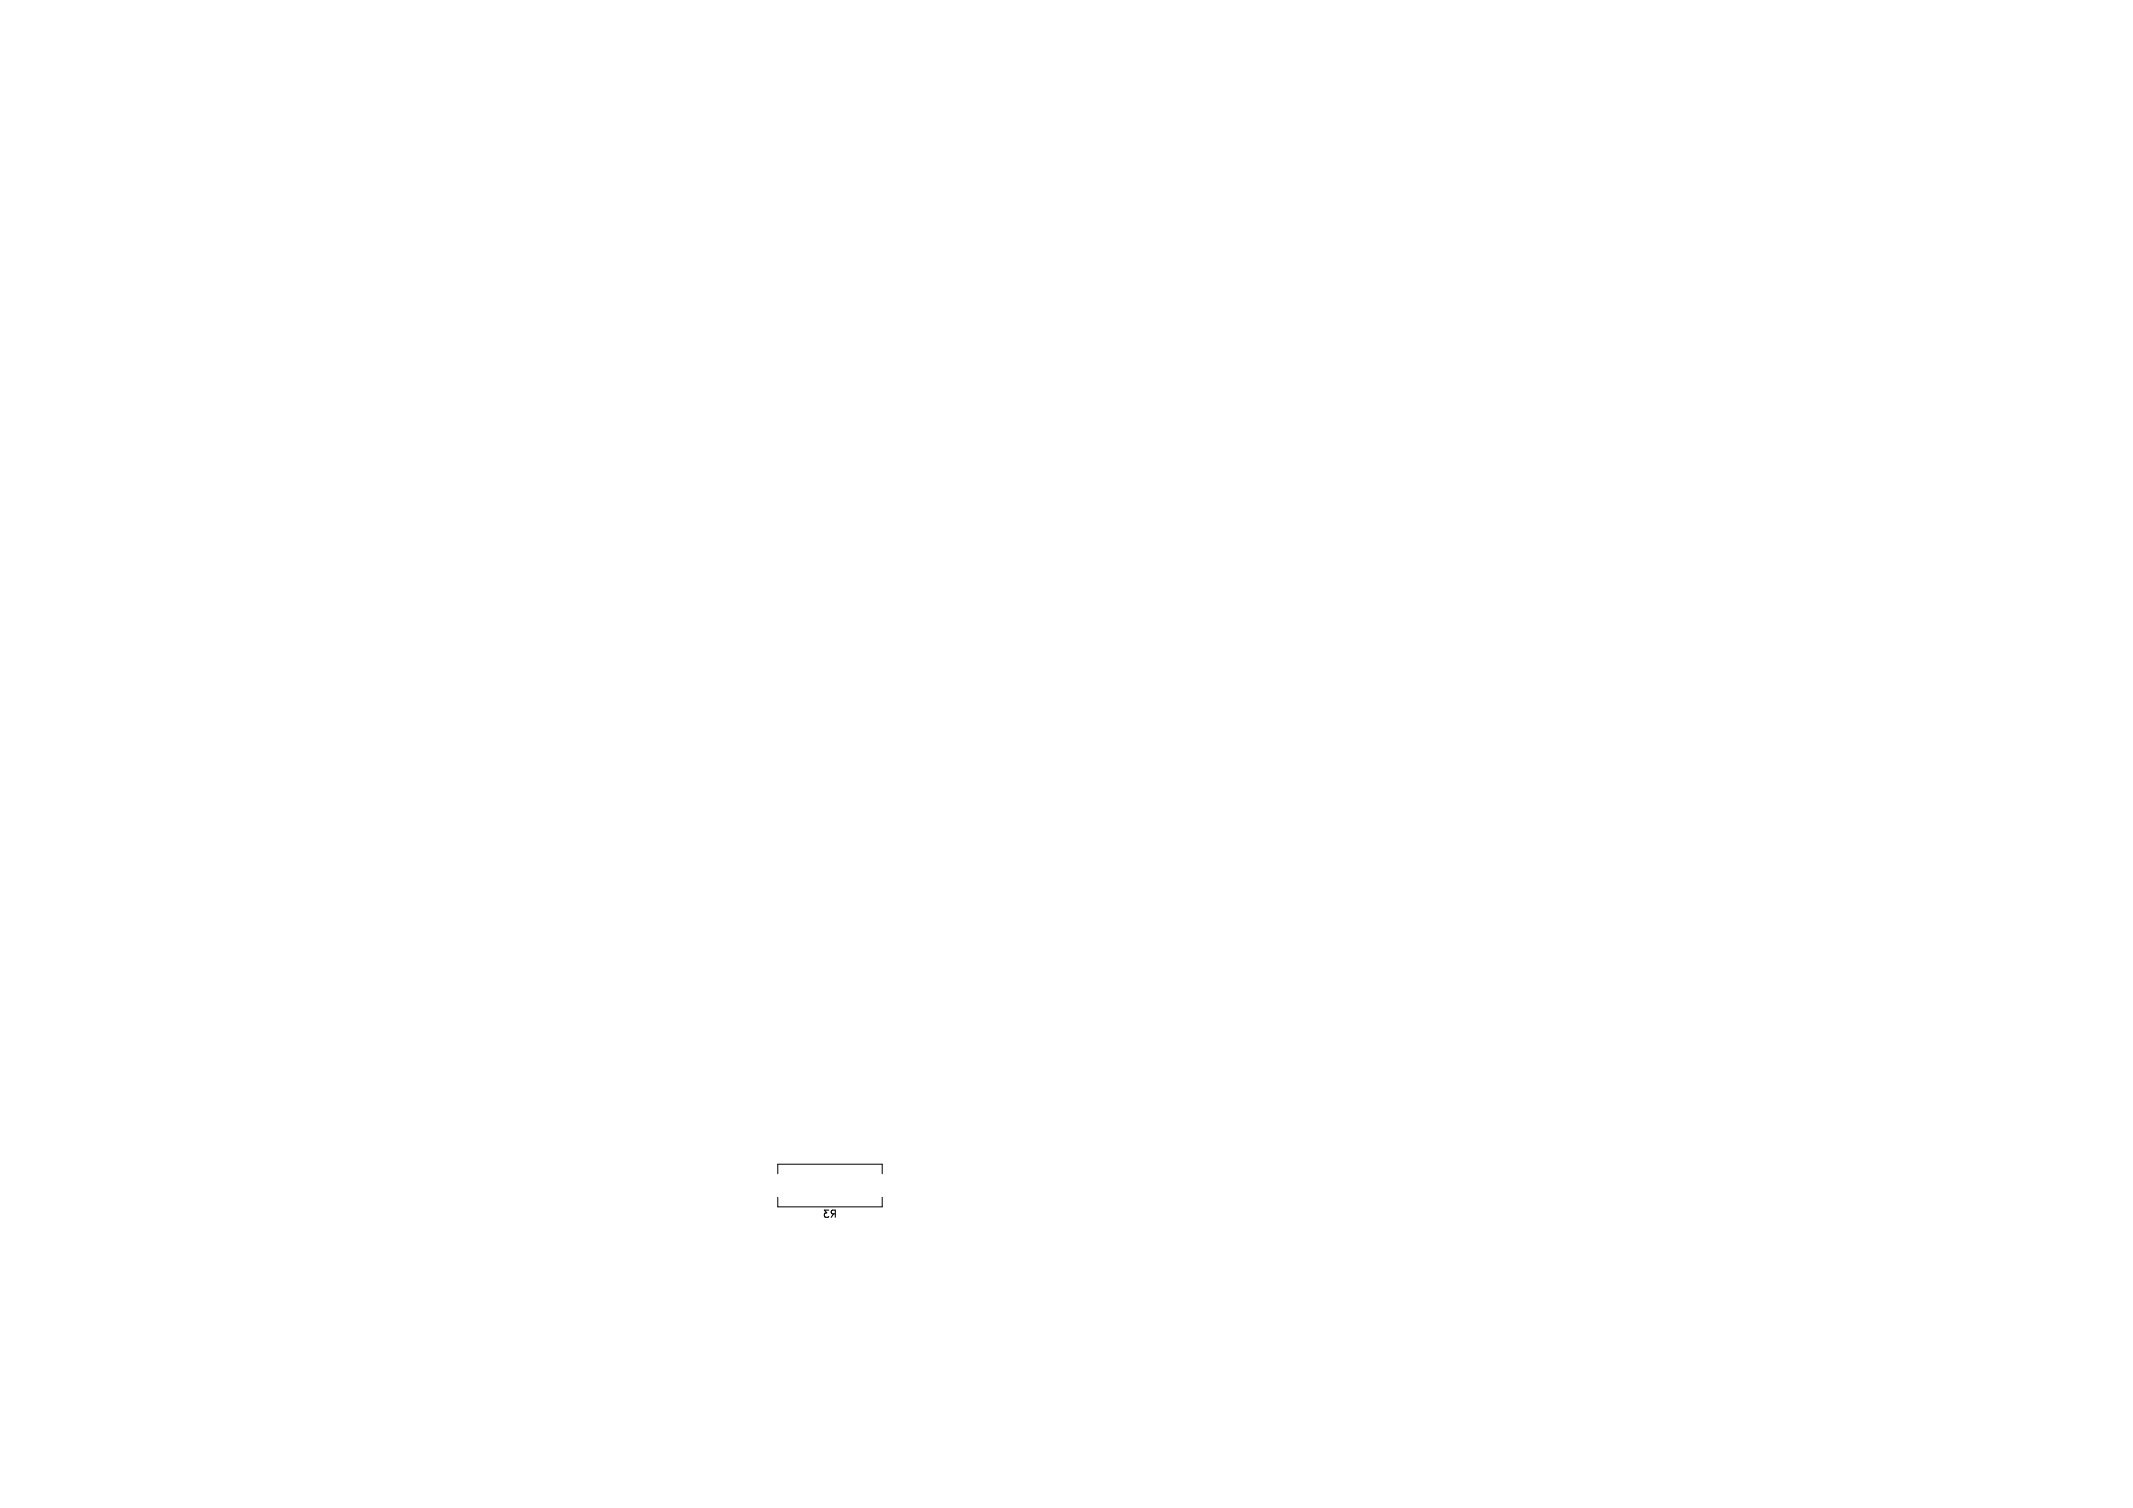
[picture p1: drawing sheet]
<svg xmlns="http://www.w3.org/2000/svg" width="297mm" height="210mm" viewBox="0 0 297 210" stroke-linecap="round" stroke-linejoin="round" font-family="sans-serif">
<defs><g id="words">
<text font-size="1.4" x="114.5" y="169.8">R3</text>
</g></defs>
<path d="M108.3 163.5v-1.4h14.5v1.4M108.3 166.7v1.4h14.5v-1.4" fill="none" stroke="#000" stroke-width=".14"/>
<use href="#words"/>
</svg>
